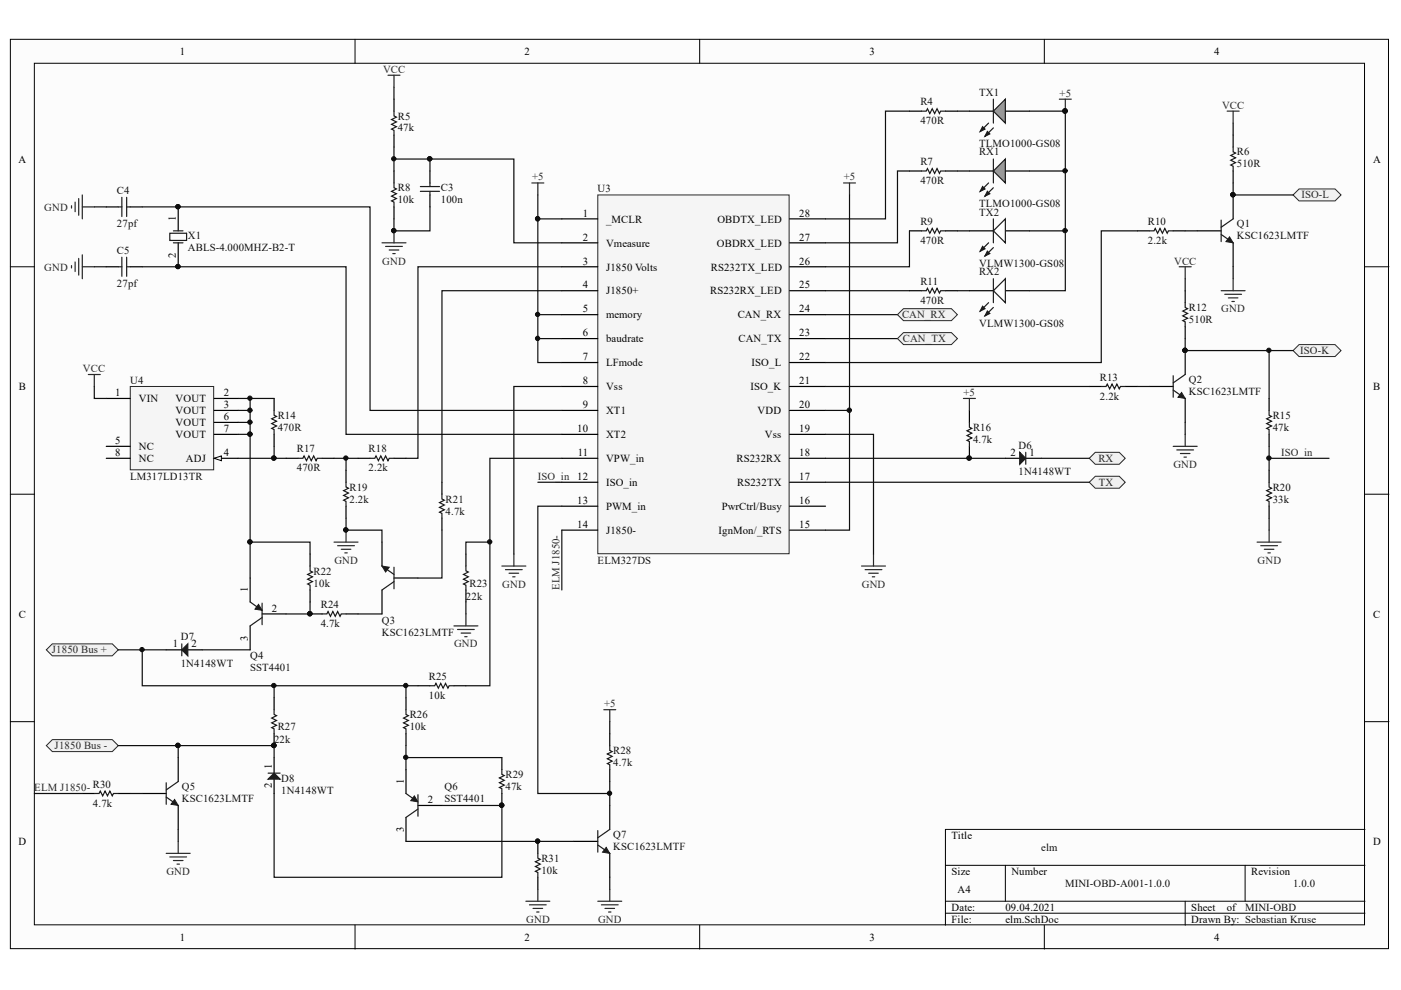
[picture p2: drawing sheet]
<svg xmlns="http://www.w3.org/2000/svg" width="297mm" height="210mm" viewBox="0 0 297 210" stroke-linecap="round" stroke-linejoin="round" font-family="sans-serif">
<defs><g id="words">
<g font-size="2.3">
<text x="38.1" y="11.7">1</text>
<text x="111.2" y="11.7">2</text>
<text x="184.3" y="11.7">3</text>
<text x="257.4" y="11.7">4</text>
<text x="3.9" y="34.5">A</text>
<text x="291.2" y="34.5">A</text>
<text x="37.3" y="46.9" transform="rotate(-90 37.3 46.9)">1</text>
<text x="123.6" y="46">1</text>
<text x="128.5" y="47.2">_MCLR</text>
<text x="152.1" y="47.2">OBDTX_LED</text>
<text x="169.4" y="46">28</text>
<text x="123.6" y="51">2</text>
<text x="128.5" y="52.3">Vmeasure</text>
<text x="152" y="52.3">OBDRX_LED</text>
<text x="169.4" y="51">27</text>
<text x="37.3" y="54.7" transform="rotate(-90 37.3 54.7)">2</text>
<text x="123.6" y="56.1">3</text>
<text x="128.5" y="57.4">J1850 Volts</text>
<text x="150.7" y="57.4">RS232TX_LED</text>
<text x="169.4" y="56.1">26</text>
<text x="123.6" y="61.2">4</text>
<text x="128.5" y="62.4">J1850+</text>
<text x="150.6" y="62.4">RS232RX_LED</text>
<text x="169.4" y="61.2">25</text>
<text x="123.6" y="66.2">5</text>
<text x="123.6" y="71.3">6</text>
<text x="128.5" y="67.5">memory</text>
<text x="156.4" y="67.5">CAN_RX</text>
<text x="169.4" y="71.3">23</text>
<text x="169.4" y="66.2">24</text>
<text x="123.6" y="76.4">7</text>
<text x="128.5" y="72.6">baudrate</text>
<text x="128.5" y="77.6">LFmode</text>
<text x="156.6" y="72.6">CAN_TX</text>
<text x="159.4" y="77.6">ISO_L</text>
<text x="169.4" y="76.4">22</text>
<text x="4" y="82.7">B</text>
<text x="24.4" y="84">1</text>
<text x="47.5" y="84">2</text>
<text x="123.6" y="81.4">8</text>
<text x="128.5" y="82.7">Vss</text>
<text x="159.1" y="82.7">ISO_K</text>
<text x="169.4" y="81.4">21</text>
<text x="291.2" y="82.7">B</text>
<text x="29.4" y="85.2">VIN</text>
<text x="37.2" y="85.2">VOUT</text>
<text x="37.2" y="87.8">VOUT</text>
<text x="47.5" y="86.5">3</text>
<text x="47.5" y="89">6</text>
<text x="123.6" y="86.5">9</text>
<text x="128.5" y="87.8">XT1</text>
<text x="160.6" y="87.8">VDD</text>
<text x="169.4" y="86.5">20</text>
<text x="24.4" y="94.1">5</text>
<text x="29.4" y="95.4">NC</text>
<text x="37.2" y="90.3">VOUT</text>
<text x="37.2" y="92.8">VOUT</text>
<text x="47.5" y="91.6">7</text>
<text x="122.4" y="91.6">10</text>
<text x="128.5" y="92.8">XT2</text>
<text x="162.2" y="92.8">Vss</text>
<text x="169.4" y="91.6">19</text>
<text x="24.4" y="96.6">8</text>
<text x="29.4" y="97.9">NC</text>
<text x="39.4" y="97.9">ADJ</text>
<text x="47.5" y="96.6">4</text>
<text x="122.4" y="101.7">12</text>
<text x="122.5" y="96.6">11</text>
<text x="128.5" y="97.9">VPW_in</text>
<text x="156.2" y="97.9">RS232RX</text>
<text x="169.4" y="101.7">17</text>
<text x="169.4" y="96.6">18</text>
<text x="214.3" y="96.6">2</text>
<text x="218.2" y="96.6">1</text>
<text x="122.4" y="106.9">13</text>
<text x="128.5" y="103">ISO_in</text>
<text x="156.3" y="103">RS232TX</text>
<text x="169.4" y="106.9">16</text>
<text x="122.4" y="111.9">14</text>
<text x="128.5" y="108.1">PWM_in</text>
<text x="128.5" y="113.2">J1850-</text>
<text x="152.3" y="113.2">IgnMon/_RTS</text>
<text x="153" y="108.1">PwrCtrl/Busy</text>
<text x="169.4" y="111.9">15</text>
<text x="52.5" y="125.6" transform="rotate(-90 52.5 125.6)">1</text>
<text x="4" y="130.9">C</text>
<text x="57.6" y="129.7">2</text>
<text x="291.2" y="130.9">C</text>
<text x="36.6" y="137.3">1</text>
<text x="40.6" y="137.3">2</text>
<text x="52.5" y="135.8" transform="rotate(-90 52.5 135.8)">3</text>
<text x="57.6" y="167.1" transform="rotate(-90 57.6 167.1)">2</text>
<text x="57.6" y="163.1" transform="rotate(-90 57.6 163.1)">1</text>
<text x="85.6" y="166.2" transform="rotate(-90 85.6 166.2)">1</text>
<text x="90.7" y="170.3">2</text>
<text x="3.9" y="179.2">D</text>
<text x="85.6" y="176.5" transform="rotate(-90 85.6 176.5)">3</text>
<text x="201.7" y="177.9">Title</text>
<text x="291.2" y="179.2">D</text>
<text x="201.7" y="185.5">Size</text>
<text x="214.4" y="185.5">Number</text>
<text x="265.3" y="185.5">Revision</text>
<text x="203" y="189.3">A4</text>
<text x="201.7" y="193.1">Date:</text>
<text x="201.7" y="195.7">File:</text>
<text x="213.2" y="193.1">09.04.2021</text>
<text x="213.2" y="195.7">elm.SchDoc</text>
<text x="252.6" y="193.1">Sheet</text>
<text x="252.6" y="195.7">Drawn By: Sebastian Kruse</text>
<text x="260.1" y="193.1">of</text>
<text x="38.1" y="199.5">1</text>
<text x="111.2" y="199.5">2</text>
<text x="184.3" y="199.5">3</text>
<text x="257.4" y="199.5">4</text>
</g>
<g font-size="2.3" fill="#262626">
<text x="81.2" y="15.5">VCC</text>
<text x="224.7" y="20.5">+5</text>
<text x="259.1" y="23.1">VCC</text>
<text x="112.8" y="38.3">+5</text>
<text x="178.9" y="38.3">+5</text>
<text x="9.4" y="44.7">GND</text>
<text x="275.9" y="42.1">ISO-L</text>
<text x="9.4" y="57.4">GND</text>
<text x="81" y="56.1">GND</text>
<text x="248.9" y="56.1">VCC</text>
<text x="191.3" y="67.5">CAN_RX</text>
<text x="258.9" y="66.2">GND</text>
<text x="191.4" y="72.6">CAN_TX</text>
<text x="275.7" y="75.1">ISO-K</text>
<text x="17.6" y="78.9">VCC</text>
<text x="204.3" y="84">+5</text>
<text x="114" y="101.7">ISO_in</text>
<text x="232.9" y="97.9">RX</text>
<text x="248.8" y="99.2">GND</text>
<text x="271.6" y="96.6">ISO_in</text>
<text x="233" y="103">TX</text>
<text x="70.9" y="119.5">GND</text>
<text x="266.6" y="119.5">GND</text>
<text x="106.5" y="124.6">GND</text>
<text x="118.6" y="125.1" transform="rotate(-90 118.6 125.1)">ELM J1850-</text>
<text x="182.7" y="124.6">GND</text>
<text x="96.3" y="137.3">GND</text>
<text x="11" y="138.5">J1850 Bus +</text>
<text x="128.1" y="150">+5</text>
<text x="11.6" y="158.8">J1850 Bus -</text>
<text x="7.3" y="167.8">ELM J1850-</text>
<text x="35.3" y="185.5">GND</text>
<text x="111.6" y="195.7">GND</text>
<text x="126.8" y="195.7">GND</text>
</g>
<g font-size="2.3" fill="#0e0e0e">
<text x="195.1" y="22.3">R4</text>
<text x="207.6" y="20.3">TX1</text>
<text x="84.3" y="25.3">R5</text>
<text x="84.3" y="27.9">47k</text>
<text x="195.1" y="26.4">470R</text>
<text x="195.1" y="35">R7</text>
<text x="207.6" y="32.9">RX1</text>
<text x="207.6" y="31.2">TLMO1000-GS08</text>
<text x="262.2" y="32.9">R6</text>
<text x="262.2" y="35.5">510R</text>
<text x="24.8" y="41.1">C4</text>
<text x="84.3" y="40.5">R8</text>
<text x="93.5" y="40.5">C3</text>
<text x="126.7" y="40.8">U3</text>
<text x="195.1" y="39">470R</text>
<text x="84.3" y="43.1">10k</text>
<text x="93.5" y="43.1">100n</text>
<text x="195.1" y="47.7">R9</text>
<text x="207.6" y="43.9">TLMO1000-GS08</text>
<text x="207.6" y="45.7">TX2</text>
<text x="243.4" y="47.7">R10</text>
<text x="24.8" y="48.2">27pf</text>
<text x="24.8" y="53.8">C5</text>
<text x="39.8" y="50.8">X1</text>
<text x="39.8" y="53.3">ABLS-4.000MHZ-B2-T</text>
<text x="195.1" y="51.8">470R</text>
<text x="243.4" y="51.8">2.2k</text>
<text x="262.2" y="48.2">Q1</text>
<text x="262.2" y="50.8">KSC1623LMTF</text>
<text x="207.6" y="56.6">VLMW1300-GS08</text>
<text x="207.6" y="58.4">RX2</text>
<text x="24.8" y="60.9">27pf</text>
<text x="195.1" y="60.4">R11</text>
<text x="195.1" y="64.5">470R</text>
<text x="252.1" y="66">R12</text>
<text x="207.6" y="69.3">VLMW1300-GS08</text>
<text x="252.1" y="68.5">510R</text>
<text x="27.6" y="81.4">U4</text>
<text x="233.2" y="80.7">R13</text>
<text x="252.1" y="81.2">Q2</text>
<text x="252.1" y="83.7">KSC1623LMTF</text>
<text x="58.9" y="88.8">R14</text>
<text x="233.2" y="84.7">2.2k</text>
<text x="269.8" y="88.8">R15</text>
<text x="58.9" y="91.3">470R</text>
<text x="62.9" y="95.9">R17</text>
<text x="78.2" y="95.9">R18</text>
<text x="206.3" y="91.3">R16</text>
<text x="206.3" y="93.9">4.7k</text>
<text x="216" y="95.1">D6</text>
<text x="269.8" y="91.3">47k</text>
<text x="27.6" y="101.7">LM317LD13TR</text>
<text x="62.9" y="99.9">470R</text>
<text x="78.2" y="99.9">2.2k</text>
<text x="216" y="100.7">1N4148WT</text>
<text x="74.1" y="104.1">R19</text>
<text x="74.1" y="106.6">2.2k</text>
<text x="94.5" y="106.6">R21</text>
<text x="269.8" y="104.1">R20</text>
<text x="269.8" y="106.6">33k</text>
<text x="94.5" y="109.1">4.7k</text>
<text x="126.7" y="119.5">ELM327DS</text>
<text x="66.5" y="121.8">R22</text>
<text x="66.5" y="124.4">10k</text>
<text x="99.6" y="124.4">R23</text>
<text x="68" y="128.9">R24</text>
<text x="98.8" y="127.1">22k</text>
<text x="38.3" y="135.8">D7</text>
<text x="68" y="133">4.7k</text>
<text x="81" y="132.2">Q3</text>
<text x="81" y="134.7">KSC1623LMTF</text>
<text x="38.3" y="141.3">1N4148WT</text>
<text x="53" y="139.8">Q4</text>
<text x="53" y="142.3">SST4401</text>
<text x="90.9" y="144.1">R25</text>
<text x="90.9" y="148.2">10k</text>
<text x="58.9" y="154.8">R27</text>
<text x="86.9" y="152.2">R26</text>
<text x="86.9" y="154.8">10k</text>
<text x="58.1" y="157.6">22k</text>
<text x="130" y="159.8">R28</text>
<text x="19.7" y="167">R30</text>
<text x="38.6" y="167.5">Q5</text>
<text x="59.6" y="165.8">D8</text>
<text x="94.2" y="167.5">Q6</text>
<text x="107.2" y="165">R29</text>
<text x="107.2" y="167.5">47k</text>
<text x="130" y="162.4">4.7k</text>
<text x="19.7" y="171.1">4.7k</text>
<text x="38.6" y="170.1">KSC1623LMTF</text>
<text x="59.6" y="168.3">1N4148WT</text>
<text x="94.2" y="170.1">SST4401</text>
<text x="130" y="177.7">Q7</text>
<text x="114.8" y="182.7">R31</text>
<text x="114.8" y="185.3">10k</text>
<text x="130" y="180.2">KSC1623LMTF</text>
<text x="220.8" y="180.5">elm</text>
<text x="225.9" y="188.1">MINI-OBD-A001-1.0.0</text>
<text x="274.2" y="188.1">1.0.0</text>
<text x="264" y="193.1">MINI-OBD</text>
</g>
</g></defs>
<g fill="#fcfcfc" stroke="#000" stroke-width=".21">
<path d="M2.2 8.3h292.2v192.8h-292.2z"/>
<path d="M7.3 13.4h282v182.7h-282z"/>
</g>
<g fill="none" stroke="#000" stroke-width=".21">
<path d="M75.3 8.3v5.1M148.3 8.3v5.1M221.4 8.3v5.1M2.2 56.6h5.1M289.4 56.6h5.1M2.2 104.8h5.1M289.4 104.8h5.1M2.2 153h5.1M289.4 153h5.1M289.4 175.9h-89v20.3M75.3 196.2v5M148.3 196.2v5"/>
<path d="M200.4 183.5h89M200.4 191.1h89M200.4 193.6h89M213.2 183.5v7.6M221.4 196.2v5M251.3 191.1v5.1M264 183.5v7.6"/>
</g>
<path d="M126.7 41.3h40.6v76.1h-40.6z" fill="#f5f5f5" stroke="#262626" stroke-width=".21"/>
<g fill="none" stroke="#000" stroke-width=".25">
<path d="M119.1 46.4h7.6M119.1 51.5h7.6M119.1 56.6h7.6M167.4 46.4h7.6M167.4 51.5h7.6M167.4 56.6h7.6M119.1 61.6h7.6M119.1 66.7h7.6M119.1 71.8h7.6M119.1 76.9h7.6M167.4 61.6h7.6M167.4 66.7h7.6"/>
<path d="M167.4 71.8h7.6M167.4 76.9h7.6M119.1 81.9h7.6M119.1 87h7.6M119.1 92.1h7.6M119.1 97.2h7.6M167.4 81.9h7.6M167.4 87h7.6M167.4 92.1h7.6M167.4 97.2h7.6M119.1 102.2h7.6M119.1 107.3h7.6"/>
<path d="M119.1 112.4h7.6M167.4 102.2h7.6M167.4 107.3h7.6M167.4 112.4h7.6"/>
</g>
<path d="M175 66.7h15.3M175 71.8h15.3" fill="none" stroke="#0e0e0e" stroke-width=".25"/>
<g fill="#f0f0f0" stroke="#262626" stroke-width=".21">
<path d="M190.3 66.7l1.3-1.3h10.1l1.3 1.3-1.3 1.3h-10.1z" fill-rule="evenodd"/>
<path d="M190.3 71.8l1.3-1.3h10.1l1.3 1.3-1.3 1.3h-10.1z" fill-rule="evenodd"/>
</g>
<g fill="none" stroke="#262626" stroke-width=".25">
<path d="M112.8 38.8h2.5M114 38.8v2.5M178.8 38.8h2.6M180.1 38.8v2.5M204.3 84.5h2.5M205.5 84.5v2.5M108.9 117.5v2.5M185.2 117.5v2.5M106.4 120h5.1M107.2 120.8h3.5M107.9 121.5h2.1M108.7 122.3h.5"/>
<path d="M182.7 120h5M183.4 120.8h3.6M184.2 121.5h2M184.9 122.3h.6"/>
</g>
<path d="M114 41.3v5.1h5.1M114 46.4v30.5h5.1M180.1 41.3v71.1h-5.1M114 71.8h5.1M114 66.7h5.1M119.1 81.9h-10.2v35.6M175 92.1h10.2v25.4M175 87h5.1" fill="none" stroke="#0e0e0e" stroke-width=".25"/>
<g fill="#0e0e0e" stroke="#0e0e0e" stroke-width=".21">
<circle cx="114" cy="46.4" r=".46"/>
<circle cx="114" cy="71.8" r=".46"/>
<circle cx="114" cy="66.7" r=".46"/>
<circle cx="180.1" cy="87" r=".46"/>
<circle cx="205.5" cy="97.1" r=".46"/>
</g>
<path d="M205.5 87v2.6M205.5 94.6v2.6M213.2 97.2h3M217.5 97.2h3.3" fill="none" stroke="#000" stroke-width=".25"/>
<path d="M205.5 89.6v1l.5 .2-1 .5 1 .5-1 .5 1 .6-1 .5 .5 .2v1M217.5 95.9v2.5" fill="none" stroke="#1c1c1c" stroke-width=".25"/>
<path d="M216.2 95.9l1.3 1.3-1.3 1.2z" fill="#1c1c1c" stroke="#1c1c1c" stroke-width=".25"/>
<g fill="#f0f0f0" stroke="#262626" stroke-width=".21">
<path d="M230.9 97.2l1.3-1.3h5.1l1.3 1.3-1.3 1.2h-5.1z" fill-rule="evenodd"/>
<path d="M230.9 102.2l1.3-1.2h5.1l1.3 1.2-1.3 1.3h-5.1z" fill-rule="evenodd"/>
</g>
<path d="M261.4 26.1v2.5M251.3 59.1v2.5M175 97.2h38.2M220.8 97.2h10.1M175 102.2h55.9" fill="none" stroke="#0e0e0e" stroke-width=".25"/>
<path d="M261.4 28.6v2.6M261.4 36.3v2.5M253.8 48.9h5.1M261.4 41.3v5.1M261.4 51.5v5.1M251.3 61.6v2.6M251.3 69.3v2.5M251.3 74.3v5.1M243.7 81.9h5M251.3 84.5v5.1" fill="none" stroke="#000" stroke-width=".25"/>
<g fill="#0e0e0e" stroke="#0e0e0e" stroke-width=".21">
<circle cx="261.4" cy="41.3" r=".46"/>
<circle cx="251.2" cy="74.3" r=".46"/>
</g>
<path d="M261.4 31.2v1l.6 .2-1.1 .6 1.1 .5-1.1 .5 1.1 .5-1.1 .5 .5 .2v1.1M258.9 49.7l2.5 1.8M258.9 46.7v4.5M261.4 46.4l-2.5 1.8M248.7 79.7v4.5M251.3 64.2v1l.5 .2-1 .6 1 .5-1 .5 1 .5-1 .5 .5 .2v1.1M251.3 79.4l-2.6 1.8M248.7 82.7l2.6 1.8" fill="none" stroke="#1c1c1c" stroke-width=".25"/>
<g fill="#1c1c1c" stroke="#1c1c1c" stroke-width=".21">
<path d="M260.7 50.2l.7 1.3-1.5-.3z"/>
<path d="M250.5 83.2l.8 1.3-1.5-.3z"/>
</g>
<path d="M260.2 23.6h2.5M261.4 23.6v2.5M250 56.6h2.6M251.3 56.6v2.5" fill="none" stroke="#262626" stroke-width=".25"/>
<g fill="#f0f0f0" stroke="#262626" stroke-width=".21">
<path d="M274.2 41.3l1.2-1.2h7.7l1.2 1.2-1.2 1.3h-7.7z" fill-rule="evenodd"/>
<path d="M274.2 74.3l1.2-1.2h7.7l1.2 1.2-1.2 1.3h-7.7z" fill-rule="evenodd"/>
</g>
<g fill="none" stroke="#0e0e0e" stroke-width=".25">
<path d="M83.5 18.5v2.5M83.5 31.2v5.1M261.4 38.8v2.5h12.8M20 43.9h2.5M20 56.6h2.5M30.2 43.9h48.2v43.1h40.7M30.2 56.6h43.2v35.5h45.7M91.2 43.9v5h-7.7v-2.5M241.1 48.9h-7.6v28h-58.5M251.3 48.9h2.5M261.4 56.6v2.5M251.3 71.8v2.5h22.9"/>
<path d="M269.1 74.3v10.2M175 81.9h55.9M241.1 81.9h2.6M251.3 89.6v2.5M269.1 94.6v5.1M269.1 97.2h12.7M269.1 109.9v2.5"/>
</g>
<g fill="#0e0e0e" stroke="#0e0e0e" stroke-width=".21">
<circle cx="251.2" cy="74.3" r=".46"/>
<circle cx="261.4" cy="41.3" r=".46"/>
<circle cx="269" cy="74.3" r=".46"/>
<circle cx="269" cy="97.1" r=".46"/>
<circle cx="83.5" cy="48.9" r=".46"/>
<circle cx="37.7" cy="43.8" r=".46"/>
<circle cx="37.7" cy="56.5" r=".46"/>
</g>
<g fill="none" stroke="#000" stroke-width=".25">
<path d="M83.5 21v2.6M83.5 28.6v2.6M83.5 36.3v2.5M91.2 36.3v2.5M205.5 36.3h5.1M213.2 36.3h5M22.5 43.9h2.6M22.5 56.6h2.6M27.6 43.9h2.6M27.6 56.6h2.6M37.8 43.9v5M37.8 51.5v5.1"/>
<path d="M83.5 43.9v2.5M91.2 41.3v2.6M241.1 48.9h2.6M248.7 48.9h2.6M230.9 81.9h2.6M238.6 81.9h2.5M269.1 84.5v2.5M269.1 92.1v2.5M269.1 99.7v2.5M269.1 107.3v2.6"/>
</g>
<g fill="none" stroke="#1c1c1c" stroke-width=".25">
<path d="M83.5 23.6v1l.5 .2-1 .5 1 .5-1 .6 1 .5-1 .5 .5 .2v1M83.5 38.8v1l.5 .3-1 .5 1 .5-1 .5 1 .5-1 .5 .5 .3v1M89.1 39.6h4.1M91.2 38.8v.8M25.1 43.9h.7M25.1 56.6h.7M25.8 41.8v4.1M25.8 54.5v4.1M26.9 41.8v4.1M26.9 54.5v4.1M26.9 43.9h.7M26.9 56.6h.7"/>
<path d="M36 49.5h3.6v1.5h-3.6zM36.8 51.5h2M36.8 48.9h2M89.1 40.6h4.1M91.2 40.6v.7M243.7 48.9h1l.2-.5 .5 1.1 .5-1.1 .6 1.1 .5-1.1 .5 1.1 .2-.6h1M233.5 81.9h1l.3-.5 .5 1.1 .5-1.1 .5 1.1 .5-1.1 .5 1.1 .3-.6h1M269.1 87v1l.5 .3-1 .5 1 .5-1 .5 1 .5-1 .5 .5 .3v1M269.1 102.2v1.1l.5 .2-1 .5 1 .5-1 .5 1 .5-1 .6 .5 .2v1"/>
</g>
<g fill="none" stroke="#262626" stroke-width=".25">
<path d="M82.3 16h2.5M83.5 16v2.5M15.2 43.6v.5M15.2 56.3v.5M15.9 42.9v2M15.9 55.5v2.1M16.7 42.1v3.5M16.7 54.8v3.5M17.4 41.3v5.1M17.4 54v5.1M17.4 43.9h2.6M17.4 56.6h2.6"/>
<path d="M81 51.5h5.1M81.8 52.2h3.5M82.5 53h2M83.3 53.8h.5M83.5 48.9v2.6M261.4 59.1v2.5M258.9 61.6h5.1M259.7 62.4h3.5M260.4 63.2h2.1M261.2 63.9h.5M248.7 94.6h5.1M249.5 95.4h3.6"/>
<path d="M250.3 96.2h2M251 96.9h.5M251.3 92.1v2.5M266.5 114.9h5.1M267.3 115.7h3.6M268.1 116.5h2M268.8 117.2h.5M269.1 112.4v2.5"/>
</g>
<path d="M210.6 36.3l2.6-2.6v5.1z" fill="#999" stroke="#1c1c1c" stroke-width=".25"/>
<path d="M209.6 38.8l-1.8 1.8M210.6 39.8l-1.8 1.8M210.6 33.7v5.1" fill="none" stroke="#1c1c1c" stroke-width=".25"/>
<g fill="#1c1c1c" stroke="#1c1c1c" stroke-width=".25">
<path d="M208.3 39.6l.5 .5-1 .5z"/>
<path d="M209.3 40.6l.6 .5-1.1 .5z"/>
</g>
<path d="M205.5 23.6h5.1M213.2 23.6h5" fill="none" stroke="#000" stroke-width=".25"/>
<path d="M210.6 23.6l2.6-2.6v5.1z" fill="#999" stroke="#1c1c1c" stroke-width=".25"/>
<path d="M209.6 26.1l-1.8 1.8M210.6 27.1l-1.8 1.8M210.6 21v5.1" fill="none" stroke="#1c1c1c" stroke-width=".25"/>
<g fill="#1c1c1c" stroke="#1c1c1c" stroke-width=".25">
<path d="M208.3 26.9l.5 .5-1 .5z"/>
<path d="M209.3 27.9l.6 .5-1.1 .5z"/>
</g>
<path d="M205.5 48.9h5.1M213.2 48.9h5" fill="none" stroke="#000" stroke-width=".25"/>
<path d="M210.6 48.9l2.6-2.5v5.1z" fill="#fefefe" stroke="#1c1c1c" stroke-width=".25"/>
<path d="M209.6 51.5l-1.8 1.8M210.6 52.5l-1.8 1.8M210.6 46.4v5.1" fill="none" stroke="#1c1c1c" stroke-width=".25"/>
<g fill="#1c1c1c" stroke="#1c1c1c" stroke-width=".25">
<path d="M208.3 52.2l.5 .6-1 .5z"/>
<path d="M209.3 53.3l.6 .5-1.1 .5z"/>
</g>
<path d="M205.5 61.6h5.1M213.2 61.6h5" fill="none" stroke="#000" stroke-width=".25"/>
<path d="M210.6 61.6l2.6-2.5v5.1z" fill="#fefefe" stroke="#1c1c1c" stroke-width=".25"/>
<path d="M195.4 23.6h1l.2-.5 .5 1 .6-1 .5 1 .5-1 .5 1 .2-.5h1M195.4 36.3h1l.2-.6 .5 1.1 .6-1.1 .5 1.1 .5-1.1 .5 1.1 .2-.5h1M195.4 48.9h1l.2-.5 .5 1.1 .6-1.1 .5 1.1 .5-1.1 .5 1.1 .2-.6h1M210.6 59.1v5.1M195.4 61.6h1l.2-.5 .5 1 .6-1 .5 1 .5-1 .5 1 .2-.5h1M209.6 64.2l-1.8 1.8M210.6 65.2l-1.8 1.8" fill="none" stroke="#1c1c1c" stroke-width=".25"/>
<g fill="#1c1c1c" stroke="#1c1c1c" stroke-width=".25">
<path d="M208.3 64.9l.5 .5-1 .6z"/>
<path d="M209.3 66l.6 .5-1.1 .5z"/>
</g>
<path d="M224.6 21h2.5M225.9 21v2.6" fill="none" stroke="#262626" stroke-width=".25"/>
<g fill="#0e0e0e" stroke="#0e0e0e" stroke-width=".21">
<circle cx="225.8" cy="23.5" r=".47"/>
<circle cx="225.8" cy="48.9" r=".46"/>
<circle cx="225.8" cy="36.2" r=".46"/>
</g>
<path d="M192.8 36.3h-2.5v15.2h-15.3M192.8 23.6h-5.1v22.8h-12.7M203 23.6h2.5M203 36.3h2.5M218.2 23.6h7.7v38h-7.7M218.2 36.3h7.7M192.8 48.9v7.7h-17.8M203 48.9h2.5M218.2 48.9h7.7M175 61.6h17.8M203 61.6h2.5" fill="none" stroke="#0e0e0e" stroke-width=".25"/>
<path d="M192.8 23.6h2.6M192.8 36.3h2.6M200.4 23.6h2.6M200.4 36.3h2.6M192.8 48.9h2.6M200.4 48.9h2.6M192.8 61.6h2.6M200.4 61.6h2.6" fill="none" stroke="#000" stroke-width=".25"/>
<path d="M27.6 81.9h17.7v17.7h-17.7z" fill="#f5f5f5" stroke="#262626" stroke-width=".21"/>
<path d="M22.5 84.5h5.1M22.5 97.2h5.1M22.5 94.6h5.1M45.4 84.5h5.1M45.4 97.2h5.1M45.4 87h5.1M45.4 89.6h5.1M45.4 92.1h5.1" fill="none" stroke="#000" stroke-width=".25"/>
<path d="M45.4 97.2l1.5-.5v1z" fill="#fcfcfc" stroke="#000" stroke-width=".21"/>
<path d="M18.7 79.4h2.6M20 79.4v2.5M70.8 114.9h5.1M71.6 115.7h3.5M72.3 116.5h2.1M73.1 117.2h.5M73.4 112.4v2.5" fill="none" stroke="#262626" stroke-width=".25"/>
<g fill="none" stroke="#0e0e0e" stroke-width=".25">
<path d="M119.1 56.6h-30.5v40.6h-2.5M119.1 61.6h-25.4v40.6M20 81.9v2.6h2.5M50.5 84.5h7.6M50.5 87h2.5M50.5 89.6h2.5M53 84.5v7.6h-2.5M53 92.1v22.8h12.7v2.6M58.1 94.6v2.6h-7.6M58.1 97.2h2.6M70.8 97.2h5.1M73.4 97.2v2.5"/>
<path d="M53 114.9v7.7M73.4 109.9v2.5h7.6v2.5M93.7 112.4v10.2h-5.1M42.9 137.8h10.1M65.7 127.6v2.6h-5M75.9 130.2h5.1"/>
</g>
<g fill="none" stroke="#000" stroke-width=".25">
<path d="M58.1 84.5v2.5M58.1 92.1v2.5M60.7 97.2h2.5M68.3 97.2h2.5M73.4 99.7v2.5M75.9 97.2h2.5M83.5 97.2h2.6M65.7 117.5v2.5M73.4 107.3v2.6M81 114.9v5.1M93.7 102.2v2.6M93.7 109.9v2.5"/>
<path d="M35.2 137.8h3.3M39.8 137.8h3.1M53 122.6v5M53 132.7v5.1M55.6 130.2h5.1M65.7 130.2h2.6M65.7 125.1v2.5M73.4 130.2h2.5M81 125.1v5.1M83.5 122.6h5.1"/>
</g>
<g fill="none" stroke="#1c1c1c" stroke-width=".25">
<path d="M58.1 87v1l.5 .3-1 .5 1 .5-1 .5 1 .5-1 .5 .5 .3v1M63.2 97.2h1l.3-.5 .5 1 .5-1 .5 1 .5-1 .5 1 .3-.5h1M78.4 97.2h1.1l.2-.5 .5 1 .5-1 .5 1 .6-1 .5 1 .2-.5h1M73.4 102.2v1.1l.5 .2-1 .5 1 .5-1 .5 1 .5-1 .6 .5 .2v1M93.7 104.8v1l.5 .3-1 .5 1 .5-1 .5 1 .5-1 .5 .5 .2v1.1M38.5 136.5v2.6M53 127.6l1.8 1.3M55.6 127.9v4.6M55.6 130.9l-2.6 1.8M65.7 120v1l.5 .3-1 .5 1 .5-1 .5 1 .5-1 .5 .5 .3v1M68.3 130.2h1l.3-.5 .5 1 .5-1 .5 1 .5-1 .5 1 .2-.5h1.1M81 120l2.5 1.8"/>
<path d="M83.5 123.3l-2.5 1.8M83.5 120.3v4.5"/>
</g>
<g fill="#0e0e0e" stroke="#0e0e0e" stroke-width=".21">
<circle cx="53" cy="92" r=".46"/>
<circle cx="53" cy="84.4" r=".46"/>
<circle cx="53" cy="87" r=".46"/>
<circle cx="53" cy="89.5" r=".46"/>
<circle cx="58.1" cy="97.1" r=".46"/>
<circle cx="73.3" cy="112.3" r=".46"/>
<circle cx="73.3" cy="97.1" r=".46"/>
<circle cx="65.7" cy="130.1" r=".46"/>
<circle cx="53" cy="114.9" r=".46"/>
</g>
<g fill="#1c1c1c" stroke="#1c1c1c" stroke-width=".21">
<path d="M81 120l1.5 .3-.7 1z"/>
<path d="M54.8 128.1l.8 1.3-1.6-.2z"/>
</g>
<path d="M38.5 137.8l1.3-1.3v2.6z" fill="#1c1c1c" stroke="#1c1c1c" stroke-width=".25"/>
<path d="M9.8 137.8l1.3-1.3h12.7l1.3 1.3-1.3 1.3h-12.7z" fill-rule="evenodd" fill="#f0f0f0" stroke="#262626" stroke-width=".21"/>
<path d="M119.1 97.2h-15.2v48.2h-5.1M103.9 114.9h-5.1v2.6M114 102.2h5.1M25.1 137.8h10.1M30.2 137.8v7.6h58.4M98.8 127.6v2.6" fill="none" stroke="#0e0e0e" stroke-width=".25"/>
<path d="M98.8 117.5v2.5M98.8 125.1v2.5M88.6 145.4h2.6M96.2 145.4h2.6" fill="none" stroke="#000" stroke-width=".25"/>
<path d="M98.8 120v1l.5 .3-1 .5 1 .5-1 .5 1 .5-1 .5 .5 .3v1M91.2 145.4h1l.2-.5 .5 1 .5-1 .6 1 .5-1 .5 1 .2-.5h1" fill="none" stroke="#1c1c1c" stroke-width=".25"/>
<g fill="#0e0e0e" stroke="#0e0e0e" stroke-width=".21">
<circle cx="30.1" cy="137.7" r=".46"/>
<circle cx="103.8" cy="114.9" r=".46"/>
</g>
<path d="M96.2 132.7h5.1M97 133.5h3.6M97.8 134.2h2M98.5 135h.5M98.8 130.2v2.5" fill="none" stroke="#262626" stroke-width=".25"/>
<path d="M9.8 158.1l1.3-1.3h12.7l1.3 1.3-1.3 1.3h-12.7z" fill-rule="evenodd" fill="#f0f0f0" stroke="#262626" stroke-width=".21"/>
<g fill="none" stroke="#000" stroke-width=".25">
<path d="M58.1 147.9v2.6M58.1 155.5v2.6M86.1 147.9v2.6M86.1 155.5v2.6M129.3 155.5v2.6M17.4 168.2h2.6M25.1 168.2h2.5M30.2 168.2h5M37.8 160.6v5.1M37.8 170.8v5.1M58.1 160.6v3.3M58.1 165.2v3"/>
<path d="M86.1 163.2v5M86.1 173.3v5.1M88.6 170.8h5.1M106.4 160.6v2.6M106.4 168.2v2.6M114 178.4v2.5M121.7 178.4h5M129.3 163.2v2.5M129.3 170.8v5.1M114 186v2.5M129.3 180.9v5.1"/>
</g>
<g fill="none" stroke="#1c1c1c" stroke-width=".25">
<path d="M58.1 150.5v1l.5 .2-1 .5 1 .6-1 .5 1 .5-1 .5 .5 .2v1M86.1 150.5v1l.5 .2-1 .5 1 .6-1 .5 1 .5-1 .5 .5 .2v1M129.3 158.1v1l.5 .3-1 .5 1 .5-1 .5 1 .5-1 .5 .5 .2v1.1M20 168.2h1l.3-.5 .5 1 .5-1 .5 1 .5-1 .5 1 .3-.5h1M35.2 169l2.6 1.8M35.2 166v4.5M37.8 165.7l-2.6 1.8M56.8 163.9h2.6M86.1 168.2l1.8 1.3M88.6 168.5v4.6M88.6 171.5l-2.5 1.8M106.4 163.2v1l.5 .2-1 .5 1 .5-1 .6 1 .5-1 .5 .5 .2v1"/>
<path d="M126.7 179.2l2.6 1.7M126.7 176.1v4.6M129.3 175.9l-2.6 1.7M114 180.9v1l.5 .3-1 .5 1 .5-1 .5 1 .5-1 .5 .5 .3v1"/>
</g>
<g fill="#1c1c1c" stroke="#1c1c1c" stroke-width=".21">
<path d="M37 169.5l.8 1.3-1.5-.3z"/>
<path d="M87.9 168.7l.7 1.3-1.5-.2z"/>
<path d="M128.5 179.7l.8 1.2-1.5-.2z"/>
</g>
<g fill="none" stroke="#262626" stroke-width=".25">
<path d="M128 150.5h2.6M129.3 150.5v2.5M37.8 178.4v2.5M35.2 180.9h5.1M36 181.7h3.6M36.8 182.5h2M37.5 183.2h.5M111.5 191.1h5.1M112.3 191.8h3.5M113 192.6h2M113.8 193.4h.5M114 188.5v2.6"/>
<path d="M126.7 191.1h5.1M127.5 191.8h3.6M128.3 192.6h2M129 193.4h.5M129.3 188.5v2.6"/>
</g>
<g fill="none" stroke="#0e0e0e" stroke-width=".25">
<path d="M83.5 33.7h7.7v2.6M91.2 33.7h17.7v17.8h10.2M119.1 107.3h-5.1v60.9h15.3M119.1 112.4v12.7M25.1 158.1h12.7v2.5M37.8 158.1h20.3v2.5M58.1 145.4v2.5M86.1 145.4v2.5M86.1 158.1v5.1M129.3 153v2.5M7.3 168.2h10.1M27.6 168.2h2.6"/>
<path d="M37.8 175.9v2.5M58.1 168.2v17.8h48.3v-15.2h-12.7M86.1 160.6h20.3M86.1 178.4h35.6M129.3 165.7v5.1M129.3 186v2.5"/>
</g>
<g fill="#0e0e0e" stroke="#0e0e0e" stroke-width=".21">
<circle cx="37.7" cy="158" r=".47"/>
<circle cx="58.1" cy="158" r=".47"/>
<circle cx="58.1" cy="145.3" r=".46"/>
<circle cx="86" cy="145.3" r=".46"/>
<circle cx="106.4" cy="170.7" r=".46"/>
<circle cx="86" cy="160.6" r=".46"/>
<circle cx="114" cy="178.3" r=".46"/>
<circle cx="129.2" cy="168.2" r=".46"/>
<circle cx="83.5" cy="33.7" r=".46"/>
<circle cx="91.1" cy="33.7" r=".46"/>
</g>
<path d="M56.8 165.2l1.3-1.3 1.3 1.3z" fill="#1c1c1c" stroke="#1c1c1c" stroke-width=".25"/>
<use href="#words"/>
</svg>
